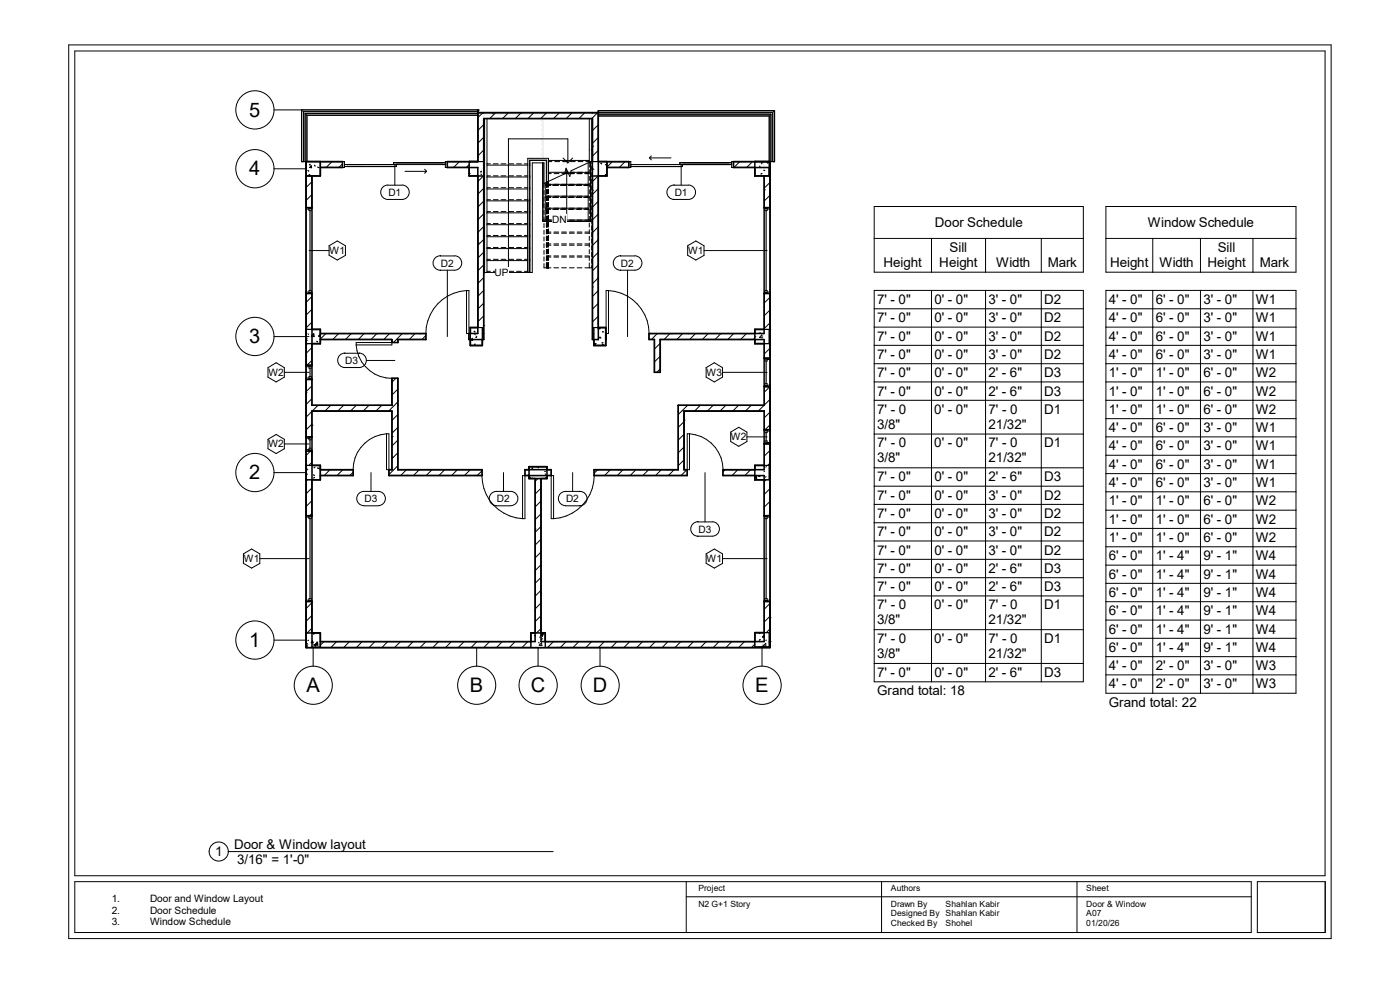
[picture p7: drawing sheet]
<svg xmlns="http://www.w3.org/2000/svg" width="420mm" height="297mm" viewBox="0 0 420 297" stroke-linecap="round" stroke-linejoin="round" font-family="sans-serif">
<defs><g id="words">
<g font-size="6">
<text x="74.8" y="35">5</text>
<text x="74.8" y="52.6">4</text>
<text x="74.8" y="102.9">3</text>
<text x="74.8" y="143.7">2</text>
<text x="74.8" y="193.8">1</text>
<text x="91.9" y="207.4">A</text>
<text x="141" y="207.4">B</text>
<text x="159.2" y="207.4">C</text>
<text x="177.8" y="207.4">D</text>
<text x="226.6" y="207.4">E</text>
</g>
<g font-size="4">
<text x="280.5" y="67.9">Door Schedule</text>
<text x="344.4" y="67.9">Window Schedule</text>
<text x="284.9" y="75.5">Sill</text>
<text x="365.3" y="75.5">Sill</text>
<text x="265.1" y="80.1">Height</text>
<text x="281.8" y="80">Height</text>
<text x="298.9" y="80.1">Width</text>
<text x="314.3" y="80.1">Mark</text>
<text x="333" y="80.1">Height</text>
<text x="347.9" y="80.1">Width</text>
<text x="362.2" y="80">Height</text>
<text x="377.9" y="80.1">Mark</text>
<text x="263.1" y="91.1">7' - 0&quot;</text>
<text x="280.3" y="91.1">0' - 0&quot;</text>
<text x="296.5" y="91.1">3' - 0&quot;</text>
<text x="313.2" y="91.1">D2</text>
<text x="332.6" y="91.1">4' - 0&quot;</text>
<text x="346.7" y="91.1">6' - 0&quot;</text>
<text x="361" y="91.1">3' - 0&quot;</text>
<text x="376.8" y="91.1">W1</text>
<text x="263.1" y="96.6">7' - 0&quot;</text>
<text x="280.3" y="96.6">0' - 0&quot;</text>
<text x="296.5" y="96.6">3' - 0&quot;</text>
<text x="313.2" y="96.6">D2</text>
<text x="332.6" y="96.6">4' - 0&quot;</text>
<text x="346.7" y="96.6">6' - 0&quot;</text>
<text x="361" y="96.6">3' - 0&quot;</text>
<text x="376.8" y="96.6">W1</text>
<text x="263.1" y="102.1">7' - 0&quot;</text>
<text x="263.1" y="107.5">7' - 0&quot;</text>
<text x="280.3" y="102.1">0' - 0&quot;</text>
<text x="280.3" y="107.5">0' - 0&quot;</text>
<text x="296.5" y="102.1">3' - 0&quot;</text>
<text x="296.5" y="107.5">3' - 0&quot;</text>
<text x="313.2" y="102.1">D2</text>
<text x="313.2" y="107.5">D2</text>
<text x="332.6" y="102.1">4' - 0&quot;</text>
<text x="332.6" y="107.5">4' - 0&quot;</text>
<text x="346.7" y="102.1">6' - 0&quot;</text>
<text x="346.7" y="107.5">6' - 0&quot;</text>
<text x="361" y="102.1">3' - 0&quot;</text>
<text x="361" y="107.5">3' - 0&quot;</text>
<text x="376.8" y="102.1">W1</text>
<text x="376.8" y="107.5">W1</text>
<text x="263.1" y="113">7' - 0&quot;</text>
<text x="280.3" y="113">0' - 0&quot;</text>
<text x="296.5" y="113">2' - 6&quot;</text>
<text x="313.2" y="113">D3</text>
<text x="332.6" y="113">1' - 0&quot;</text>
<text x="346.7" y="113">1' - 0&quot;</text>
<text x="361" y="113">6' - 0&quot;</text>
<text x="376.8" y="113">W2</text>
<text x="263.1" y="118.5">7' - 0&quot;</text>
<text x="280.3" y="118.5">0' - 0&quot;</text>
<text x="296.5" y="118.5">2' - 6&quot;</text>
<text x="313.2" y="118.5">D3</text>
<text x="332.6" y="118.5">1' - 0&quot;</text>
<text x="346.7" y="118.5">1' - 0&quot;</text>
<text x="361" y="118.5">6' - 0&quot;</text>
<text x="376.8" y="118.5">W2</text>
<text x="263.1" y="124">7' - 0</text>
<text x="280.3" y="124">0' - 0&quot;</text>
<text x="296.5" y="124">7' - 0</text>
<text x="313.2" y="124">D1</text>
<text x="332.6" y="124">1' - 0&quot;</text>
<text x="346.7" y="124">1' - 0&quot;</text>
<text x="361" y="124">6' - 0&quot;</text>
<text x="376.8" y="124">W2</text>
<text x="263.1" y="128.5">3/8&quot;</text>
<text x="296.5" y="128.5">21/32&quot;</text>
<text x="332.6" y="129.5">4' - 0&quot;</text>
<text x="346.7" y="129.5">6' - 0&quot;</text>
<text x="361" y="129.5">3' - 0&quot;</text>
<text x="376.8" y="129.5">W1</text>
<text x="263.1" y="134.1">7' - 0</text>
<text x="280.3" y="134.1">0' - 0&quot;</text>
<text x="296.5" y="134.1">7' - 0</text>
<text x="313.2" y="134.1">D1</text>
<text x="332.6" y="135">4' - 0&quot;</text>
<text x="346.7" y="135">6' - 0&quot;</text>
<text x="361" y="135">3' - 0&quot;</text>
<text x="376.8" y="135">W1</text>
<text x="263.1" y="138.6">3/8&quot;</text>
<text x="296.5" y="138.6">21/32&quot;</text>
<text x="332.6" y="140.5">4' - 0&quot;</text>
<text x="346.7" y="140.5">6' - 0&quot;</text>
<text x="361" y="140.5">3' - 0&quot;</text>
<text x="376.8" y="140.5">W1</text>
<text x="263.1" y="144.2">7' - 0&quot;</text>
<text x="263.1" y="149.7">7' - 0&quot;</text>
<text x="280.3" y="144.2">0' - 0&quot;</text>
<text x="280.3" y="149.7">0' - 0&quot;</text>
<text x="296.5" y="144.2">2' - 6&quot;</text>
<text x="296.5" y="149.7">3' - 0&quot;</text>
<text x="313.2" y="144.2">D3</text>
<text x="313.2" y="149.7">D2</text>
<text x="332.6" y="146">4' - 0&quot;</text>
<text x="346.7" y="146">6' - 0&quot;</text>
<text x="361" y="146">3' - 0&quot;</text>
<text x="376.8" y="146">W1</text>
<text x="263.1" y="155.2">7' - 0&quot;</text>
<text x="280.3" y="155.2">0' - 0&quot;</text>
<text x="296.5" y="155.2">3' - 0&quot;</text>
<text x="313.2" y="155.2">D2</text>
<text x="332.6" y="151.4">1' - 0&quot;</text>
<text x="346.7" y="151.4">1' - 0&quot;</text>
<text x="361" y="151.4">6' - 0&quot;</text>
<text x="376.8" y="151.4">W2</text>
<text x="263.1" y="160.7">7' - 0&quot;</text>
<text x="280.3" y="160.7">0' - 0&quot;</text>
<text x="296.5" y="160.7">3' - 0&quot;</text>
<text x="313.2" y="160.7">D2</text>
<text x="332.6" y="156.9">1' - 0&quot;</text>
<text x="346.7" y="156.9">1' - 0&quot;</text>
<text x="361" y="156.9">6' - 0&quot;</text>
<text x="376.8" y="156.9">W2</text>
<text x="263.1" y="166.2">7' - 0&quot;</text>
<text x="280.3" y="166.2">0' - 0&quot;</text>
<text x="296.5" y="166.2">3' - 0&quot;</text>
<text x="313.2" y="166.2">D2</text>
<text x="332.6" y="162.4">1' - 0&quot;</text>
<text x="332.6" y="167.9">6' - 0&quot;</text>
<text x="346.7" y="162.4">1' - 0&quot;</text>
<text x="346.7" y="167.9">1' - 4&quot;</text>
<text x="361" y="162.4">6' - 0&quot;</text>
<text x="361" y="167.9">9' - 1&quot;</text>
<text x="376.8" y="162.4">W2</text>
<text x="376.8" y="167.9">W4</text>
<text x="263.1" y="171.7">7' - 0&quot;</text>
<text x="280.3" y="171.7">0' - 0&quot;</text>
<text x="296.5" y="171.7">2' - 6&quot;</text>
<text x="313.2" y="171.7">D3</text>
<text x="332.6" y="173.4">6' - 0&quot;</text>
<text x="346.7" y="173.4">1' - 4&quot;</text>
<text x="361" y="173.4">9' - 1&quot;</text>
<text x="376.8" y="173.4">W4</text>
<text x="263.1" y="177.2">7' - 0&quot;</text>
<text x="280.3" y="177.2">0' - 0&quot;</text>
<text x="296.5" y="177.2">2' - 6&quot;</text>
<text x="313.2" y="177.2">D3</text>
<text x="332.6" y="178.9">6' - 0&quot;</text>
<text x="346.7" y="178.9">1' - 4&quot;</text>
<text x="361" y="178.9">9' - 1&quot;</text>
<text x="376.8" y="178.9">W4</text>
<text x="263.1" y="182.6">7' - 0</text>
<text x="280.3" y="182.6">0' - 0&quot;</text>
<text x="296.5" y="182.6">7' - 0</text>
<text x="313.2" y="182.6">D1</text>
<text x="332.6" y="184.4">6' - 0&quot;</text>
<text x="346.7" y="184.4">1' - 4&quot;</text>
<text x="361" y="184.4">9' - 1&quot;</text>
<text x="376.8" y="184.4">W4</text>
<text x="263.1" y="187.1">3/8&quot;</text>
<text x="296.5" y="187.1">21/32&quot;</text>
<text x="332.6" y="189.9">6' - 0&quot;</text>
<text x="346.7" y="189.9">1' - 4&quot;</text>
<text x="361" y="189.9">9' - 1&quot;</text>
<text x="376.8" y="189.9">W4</text>
<text x="263.1" y="192.7">7' - 0</text>
<text x="263.1" y="197.2">3/8&quot;</text>
<text x="280.3" y="192.7">0' - 0&quot;</text>
<text x="296.5" y="197.2">21/32&quot;</text>
<text x="296.5" y="192.7">7' - 0</text>
<text x="313.2" y="192.7">D1</text>
<text x="332.6" y="195.3">6' - 0&quot;</text>
<text x="346.7" y="195.3">1' - 4&quot;</text>
<text x="361" y="195.3">9' - 1&quot;</text>
<text x="376.8" y="195.3">W4</text>
<text x="263.1" y="202.9">7' - 0&quot;</text>
<text x="280.3" y="202.9">0' - 0&quot;</text>
<text x="296.5" y="202.9">2' - 6&quot;</text>
<text x="313.2" y="202.9">D3</text>
<text x="332.6" y="200.8">4' - 0&quot;</text>
<text x="346.7" y="200.8">2' - 0&quot;</text>
<text x="361" y="200.8">3' - 0&quot;</text>
<text x="376.8" y="200.8">W3</text>
<text x="263.1" y="208.4">Grand total: 18</text>
<text x="332.6" y="206.3">4' - 0&quot;</text>
<text x="346.7" y="206.3">2' - 0&quot;</text>
<text x="361" y="206.3">3' - 0&quot;</text>
<text x="376.8" y="206.3">W3</text>
<text x="332.6" y="211.8">Grand total: 22</text>
<text x="64.5" y="256.5">1</text>
<text x="70.2" y="254.5">Door &amp; Window layout</text>
<text x="71.1" y="259.1">3/16&quot; = 1'-0&quot;</text>
</g>
<g font-size="3.1">
<text x="116.5" y="58.8">D1</text>
<text x="202.4" y="58.8">D1</text>
<text x="98.8" y="76.2">W1</text>
<text x="206.4" y="76.2">W1</text>
<text x="132.3" y="80">D2</text>
<text x="186.3" y="80">D2</text>
<text x="80.5" y="112.6">W2</text>
<text x="103.6" y="109.1">D3</text>
<text x="212" y="112.6">W3</text>
<text x="219.3" y="132">W2</text>
<text x="80.5" y="134.1">W2</text>
<text x="109.3" y="150.5">D3</text>
<text x="149.1" y="150.5">D2</text>
<text x="169.8" y="150.5">D2</text>
<text x="209.6" y="159.7">D3</text>
<text x="73.2" y="168.5">W1</text>
<text x="212" y="168.5">W1</text>
</g>
<g font-size="3">
<text x="165.7" y="67">DN</text>
<text x="148.4" y="82.7">UP</text>
<text x="33.5" y="270.5">1.</text>
<text x="33.5" y="273.9">2.</text>
<text x="45" y="270.5">Door and Window Layout</text>
<text x="45" y="273.9">Door Schedule</text>
<text x="33.5" y="277.4">3.</text>
<text x="45" y="277.4">Window Schedule</text>
</g>
<g font-size="2.6">
<text x="209.5" y="267.2">Project</text>
<text x="267.3" y="267.2">Authors</text>
<text x="325.9" y="267.2">Sheet</text>
<text x="209.5" y="271.7">N2 G+1 Story</text>
<text x="267.2" y="271.7">Drawn By</text>
<text x="267.2" y="274.7">Designed By</text>
<text x="283.7" y="271.7">Shahlan Kabir</text>
<text x="283.7" y="274.7">Shahlan Kabir</text>
<text x="325.9" y="271.7">Door &amp; Window</text>
<text x="325.9" y="274.7">A07</text>
<text x="267.2" y="277.6">Checked By</text>
<text x="283.7" y="277.6">Shohel</text>
<text x="325.9" y="277.6">01/20/26</text>
</g>
</g></defs>
<g fill="none" stroke="#fefefe" stroke-width=".3">
<path d="M90.5 32.9v.1M90.5 33h.1M90.6 33l.4 .4M91 33.5h.1M91 33.4v.1M91.5 34l.1 .1M91.6 34.1h.1M91.6 34.1l.1 .1M91.7 34.1h.1M91.7 34.2l.2 .2M91.7 34.2h.1M91.7 34.2l51.7 .1"/>
<path d="M91.7 34.2l.1 .1M91.8 34.3v14.1h.3M91.8 34.3l.1 .1M91.9 34.3h.1M91.9 34.4h.1M91.9 34.5h.1M91.9 34.4l.1 .1M92 34.5h.1M92.1 34.5h.1M143.3 34.2h.1M143.3 34.2l.1 .3M143.3 34.1h.1"/>
<path d="M143.4 34.5h.1M143.4 34.1h.1M143.4 34.2h.1M143.4 34h.1M143.4 34v.5M145 34.5h.1M145.1 34.5v.3M146.3 34.5h.1M146.6 34.5h.1M147.8 34.5h.1M148 34.5h.1M149.2 34.5h.1"/>
<path d="M149.5 34.5h.1M150.6 34.5h.1M150.9 34.5h.1M152.1 34.5h.1M152.3 34.5h.1M153.5 34.5h.1M153.8 34.5h.1M154.9 34.5h.1M155.2 34.5h.1M156.3 34.5h.1M156.6 34.5h.1M157.8 34.5h.1"/>
<path d="M158.1 34.5h.1M159.2 34.5h.1M159.5 34.5h.1M160.7 34.5h.1M160.9 34.5h.1M162.1 34.5h.1M162.3 34.5h.1M162.4 34.5h.1M162.7 34.5h.1M179.5 34.3h.1M179.5 34.6h.1M179.5 34.5h.1"/>
<path d="M179.5 34.8h.1M179.5 34.2h.1M179.5 34.3v.4M230.8 34.8h.1M230.8 34.6h.1M231 34.4h.1M231 34.3v14.1h-.2M231 34.5l-.2 .3M231.1 34.4h.1M231.1 34.4l-.1 .1M231.1 34.3l-.1 .2M231.1 34.3v.1"/>
<path d="M231.2 34.3h.1M231.2 34.3h-.1M231.3 34.2h.1M231.3 34.2l-.1 .1M231.8 33.7h.1M232.4 33.1h.1M232.4 33.1l-.6 .6M91.6 48.4h.1M91.7 48.4h.1M91.9 48.4h.1M92 48.4h.1M92.1 48.4h.1"/>
<path d="M93.4 48.4v4.3M93.5 52.7h.1M96.1 48.4v.1M96.1 50.1v.1M140.8 48.4h2.5M140.8 50.2v2.5M143.3 52.7h.1M158.4 59.9h.4M158.4 56.6h.4M158.4 56.3h.4M158.4 52.7h.4M158.4 49.1h.4"/>
<path d="M158.4 49.5h.4M158.4 53h.4M162.9 47.5v.4M164.1 52h.4M164.1 48.4h.4M164.1 51.6h.4M164.1 48.1h.4M179.4 52.7h.1M179.5 48.4h1.1M182.1 48.4v.1M182.1 50.1v.1M229.1 50.2v2.5"/>
<path d="M230.8 48.4h.1M231.2 48.4h.1M158.4 60.2h.4M158.4 71h.4M158.4 70.6h.4M158.4 74.2h.4M158.4 74.5h.4M158.4 77.7h.4M158.4 78.1h.4M158.5 63.4h.3M158.5 63.8h.3M158.5 67h.3"/>
<path d="M158.5 67.4h.3M93.6 98.7h2.5M96.1 99.9v.1M141.1 98.2h2.2M144.7 99.9v.1M158.4 81.3h.4M179.5 98.2h.6M226.4 98.7v1.2M229.1 98.7v1.2M93.5 103h.1M96.1 101.7v.1M144.7 101.7v.1"/>
<path d="M226.4 101.8v1.2M229.1 101.8v1.2M226.4 139.5v1.3M229.1 139.5v1.3M93.5 143.8h.1M96.1 140.8h.1M96.1 142.5h.1M160.5 143.4h.1M162.2 143.4h.1M164.1 140.8h.1M164.1 142.5h.1M226.4 142.5v1.3"/>
<path d="M229.1 142.5v1.3M93.6 189.7h.6M93.6 192.4h2.5M96.1 192.3v.1M160.5 189.7h-1.2v2.6M162.3 189.7h1.2M163.6 192.3v.1M229.1 189.6v2.7"/>
</g>
<g fill="none" stroke="#fdfdfd" stroke-width=".3">
<path d="M90.5 32.9v.1M91 33.5h.1M91.5 34l.1 .1M92 34.5h.1M92.1 34.5h.1M143.3 34.5h.1M143.3 34.5h-51.3v13.9M143.3 34l-51.7 .1v14.3M143.4 34.5h.1M143.4 34.2h.1M143.4 33.5h.1M143.4 32.9v.1"/>
<path d="M143.4 34v.2M143.4 34.3v.2M145 34.5v.3M145.1 33.7v1.9M145.3 34.5h.1M146.3 34.5h.3v.3h-.3zM147.8 34.5h.2v.3h-.2zM149.2 34.5h.3v.3h-.3zM150.6 34.5h.3v.3h-.3zM152.1 34.5h.2v.3h-.2zM153.5 34.5h.3v.3h-.3zM154.9 34.5h.3v.3h-.3z"/>
<path d="M156.3 34.5h.3v.3h-.3zM157.8 34.5h.3v.3h-.3zM159.2 34.5h.3v.3h-.3zM160.7 34.5h.2v.3h-.2zM162.1 34.5h.2v.3h-.2zM162.4 34.5h.3v.3h-.3zM162.9 34.5v1.1M177.2 34.5v1.1M177.7 33.7v1.9M179.5 34.5h.1M179.5 34.3h.1M179.5 33.1h.1"/>
<path d="M179.5 33.7h.1M179.5 34.8h.1M179.5 34.2h.1M179.5 34.2l51.7 .1v14.1M179.5 34.3v.3l51.3 .1v13.7M230.8 34.8h.1M230.9 34.5h.1M231.3 34.2h.1M231.8 33.7h.1M232.4 33.1h.1M90.5 48.4h.1M91 48.4h.1"/>
<path d="M91.5 48.4h.2M91.7 48.4h.1M91.8 48.4h.5M91.9 48.4h.1M96.1 50.2h.1M96.1 50.2v-1.8h-2.7v4.3h2.7M102.7 48.4v.1M102.7 50.1v.1M118.1 49.5v.2M118.9 49.3h13.8M118.9 48.9v.2M134.2 48.4v.1"/>
<path d="M134.2 50.1v.1M140.8 48.4h.1M140.8 50.2h.1M140.8 48.4v1.8M143.3 48.4h.1M143.3 48.4h1.7v4.3h-4.2M143.3 50.2v2.5M158.4 59.9h.1M158.4 59.3l-.1 22.4M158.8 59.3v22.4M158.8 59.9h.1M162.4 46.2h.3"/>
<path d="M162.9 47.5h.1M162.9 47.9v.1M164 48.4h.1M164 51.6h.1M164 52h.1M164 48.1h.1M164.5 48.4h.1M164.5 51.6h.1M164.5 52h.1M164.5 48.1h.1M170.3 51.6h.9M179.5 48.4h.1"/>
<path d="M179.5 48.4v4.3M179.5 48.4h-.2v4.3h1.3M180.6 48.4h1.5v4.3M188.6 48.4v.1M188.6 50.1v.1M190 49.3h14M204 49.5v.2M204.7 48.9v.2M220 48.4v.1M220 50.1v.1M226.4 50.2h.1M226.4 48.4h.1"/>
<path d="M226.4 48.4h2.7v4.3M226.4 48.4v4.3M226.4 50.2h4.4M230.6 48.4h.2M231.2 48.4h.1M231.3 48.4h.1M231.8 48.4h.1M232.4 48.4h.1M158.4 78.1h.1M158.4 77.7h.1M158.4 74.5h.1M158.4 71h.1"/>
<path d="M158.4 74.2h.1M158.4 67.4h.1M158.4 63.8h.1M158.4 60.2h.1M158.4 67h.1M158.4 63.4h.1M158.8 78.1h.1M158.8 74.5h.1M158.8 67.4h.1M158.8 63.8h.1M158.8 60.2h.1M158.8 77.7h.1"/>
<path d="M158.8 74.2h.1M158.8 67h.1M158.8 63.4h.1M158.8 71h.1M91.8 98.7h.1M93.6 98.7h.1M93.6 98.7h-.2v4.3h2.7v-4.3M93.6 98.7v4.3M141.1 99.9h.1M141.1 98.2v5.3M141.1 99.9h2.2M143.3 98.2h.1"/>
<path d="M143.3 98.2h1.4v3.6h-3.6M144.7 99.9h.3M158.4 81.3h.1M158.8 81.3h.1M158.9 81.7h.1M179.5 98.2h.1M179.5 98.2h-1.4v5.3M180.1 98.2h1.6M181.7 99.9v1.9M226.4 99.9h.1M226.4 98.7h2.7v4.3M226.4 99.9v1.9"/>
<path d="M229.2 98.7h.1M229.2 98.7v1.2M141.1 101.8h.1M178.1 101.8h.1M178.1 101.8h1.4M226.4 101.8h.1M229.2 101.8v1.2M91.8 139.5h.1M93.4 139.5h2.7v4.3h-2.7zM93.6 139.5h.1M93.6 139.5v4.3M164.1 139.9h-5.4v3.5h5.4v-2.6h-5.4"/>
<path d="M226.4 139.5h2.7v4.3M229.2 139.5h.1M229.2 139.5v1.3M158.7 140.8h.1M158.7 142.5h.1M226.4 140.8h.1M226.4 142.5h.1M226.4 140.8v1.7M229.2 142.5v1.3M91.8 189.7h.1M93.6 189.7h.1M93.6 189.7h-.2v2.7h2.7v-2.7h-1.9"/>
<path d="M93.6 189.7v4.3M159.3 192.3h.1M159.3 192.3h1.2M160.5 189.7h.1M160.5 189.7h1.8M162.3 189.7h.1M162.3 192.3h1.2M163.6 189.7v2.7h-4.3v-.1M226.4 192.3h.1M226.4 192.3v-2.7h2.7v2.8h-2.7M226.4 192.3h2.8M229.2 189.6h.1"/>
</g>
<g fill="none" stroke="#eee" stroke-width=".3">
<path d="M90.5 33h.1M90.6 33l.1 .2M90.8 33.3l.2 .1M91 33.4v.1M91.6 34l.2 .2M91.9 34.4l.2 .1M91.9 34.3v.1M143.3 34v.5M143.4 33.5h.1M143.4 34.3h19.5v.2M143.4 32.9v.1M145 34.5h.3v.3h-.3v-.3"/>
<path d="M145.4 34.5h32.1v1.1h-32.1zM146.1 35.6v-.4h30.7v.4M162.4 35.9h.3v.3h-.3zM162.4 37.4h.3v.2h-.3zM162.4 38.8h.3v.3h-.3zM162.9 35.6v11.9M177.2 35.6v12.9M179.5 33.7h.1M179.5 33.1h.1M179.5 34.5h.1M179.5 34.3h.1M179.5 34.3h-2.3v.2"/>
<path d="M179.5 33.7v1.6M230.9 34.5l-.1 .2M231.1 34.4v.1M231.3 34.2l-.2 .2M232 33.5l-.2 .2M232.1 33.4l-.1 .1M232.4 33.1l-.3 .3M90.5 48.4h.1M91 48.4h.1M91.5 48.4h.1M91.8 48.4v4.3h4.3v-4.3M92.3 48.4h1.1"/>
<path d="M96.1 50.2h.1M102.7 48.5v1.6M103.3 48.4v1.8M104.1 49.5h14M104.1 49.7h14M104.1 49.3v.6M108.8 49.3h23.9M118.1 49.3v.6M118.9 48.9h13.9M118.9 49.1h13.9M118.9 48.8v.5M132.8 48.8v.5"/>
<path d="M133.6 48.4v1.8M134.2 48.5v1.6M140.8 48.4h.1M140.8 48.4h4.2v4.3h-1.6M140.8 52.7h2.5M140.8 48.4v1.8h2.5M158.3 49.5h.1M158.3 49.1h.1M158.3 52.7h.1M158.3 56.6h.1M158.3 53h.1M158.3 56.3h.1"/>
<path d="M158.8 49.5h.1M158.8 49.1h.1M158.8 52.7h.1M158.8 56.6h.1M158.8 53h.1M158.8 56.3h.1M162.4 40.3h.3v.2h-.3zM162.4 41.7h.3v.3h-.3zM162.4 43.1h.3v.3h-.3zM162.4 44.5h.3v.3h-.3zM162.4 46h.3v.5h-.3zM162.4 46.2h.3"/>
<path d="M162.9 48v.8M162.9 48.1h1.2M163.6 48.1v6.7M163.6 52h.5M163.6 48.4h.5M163.6 51.6h.5M164.1 54.6v-6.7h-5.3v11.4M164.5 48.1h12.7M164.5 52h.9M164.5 48.4h.9M164.5 51.6h5M164.5 54.4v-6.9h-6.1l-.1 12.2 .1 .4 .3 .1 .2-.7-.2-.3-.3 .1"/>
<path d="M166.2 52h1.5M166.3 48.4h1.4M168.6 52h.8M168.6 48.4h1.5M170 48.1v2.8M170 48.1l1.4 1.4M170 48.1l-1.4 1.4M170.5 52h.7M170.9 48.4h1.5M173.3 48.4h1.4M175.6 48.4h.8M176.4 48.1v.7"/>
<path d="M179.5 48.4h-.2l.1 4.3M182.1 48.4v4.3h-2.6M188.6 48.5v1.6M189.2 48.4v1.8M190 49.3v.6M190 49.5h14M190 49.7h14M204 49.3v.6M204.7 48.8v.5M204.7 48.9h14M204.7 49.1h14M218.7 48.8v.5h-29.5"/>
<path d="M219.5 48.4v1.8M220 48.5v1.6M226.4 48.4h.1M226.4 48.4h4.6M226.4 48.4v1.8M229.1 48.4v1.8M230.8 48.4h.1M230.8 50.2v2.5h-4.4M231.3 48.4h.1M231.8 48.4h.1M232.4 48.4h.1M162.9 62.2v3.8"/>
<path d="M177.2 62.2v3.8M91.8 98.7h.1M91.8 98.7v4.3M93.6 98.7h-.2l.1 4.3M96.1 98.7v4.3h-2.5M141.1 99.9v1.9M143.3 99.9v-1.7h1.4v1.7M158.3 81.7h.1M158.9 81.7h.1M179.5 97.2v4.6M179.5 98.2h-1.4v3.6h-.3M181.7 98.2v5.3h-3.6"/>
<path d="M229.1 99.9v1.9M229.1 98.7h.1M229.2 99.9h-2.8v1.9h2.8M91.8 103h.1M93.6 113.7v7.8M144.7 100v1.7M144.7 101.8v1.7h-3.6M194.7 101.8h1.6M226.4 103h2.8M229.2 103v4.3M229.2 115.9v5.6M91.8 139.5h.1"/>
<path d="M91.8 139.5v4.3M93.6 139.5h-.2l.1 4.3M93.6 123.2v7.7M96.1 139.5v4.3h-2.5M117.6 123.2v17.6h-.9M164.1 139.9v.9M229.2 133.1v6.4h-.1M229.2 123.2v5.6M91.8 143.8h.1M158.7 140.8v1.7h5.4v.9h-5.4M164.1 140.8v1.7M205.2 140.8h1"/>
<path d="M226.4 143.8h2.8M229.1 140.8v1.7M229.2 140.8h-2.8v1.7h2.8M91.8 189.7h.1M91.8 194h.1M91.8 189.7v4.4M93.4 192.4h.2M93.6 189.7h-.2v4.3M96.1 189.7v4.3h-2.5M159.3 192.3v.1h4.3M160.5 192.3v-2.6h1.8v2.6M163.5 189.7v2.6"/>
<path d="M226.4 192.3v.1h4.4M229.1 192.3v.1M229.1 189.6h.1v2.7"/>
</g>
<g fill="none" stroke="#000" stroke-width=".3">
<path d="M90.5 32.9h52.9v.6h-52.4v14.9h-.5zM90.7 33.2h.1M90.7 33.2l.1 .1M91.8 34.2l.1 .1M143.4 33h.1M143.4 33.9h36v14.5h-1.6v-12.9h-32.8v12.9h-1.6zM144.8 33.9l-1.4 1.3M145 37.4l-1.6 1.6M146.1 35.6v46.1M147.7 33.9h.1M147.9 33.7l-.2 .2M148.3 33.7v.2"/>
<path d="M148.6 33.9l-1.6 1.6M149.6 35.5l-.1 .1M152.4 33.9l-1.6 1.6M156.3 33.9l-1.7 1.6M156.4 33.7l.2 .2M160.1 33.9l-1.6 1.6M161.7 35.5v.1M161.8 35.5l.1 .1M163.9 33.9l-1.6 1.6M165.7 35.5l-.1 .1M167.7 33.9l-1.6 1.6M168.2 35.5h.1"/>
<path d="M171.5 33.9l-1.6 1.6M172.3 33.7v.2M172.9 35.6h.1M174.2 35.5l.2 .1M174.5 35.5v.1M175.3 33.9l-1.6 1.6M176.8 35.6v14.5M179.2 33.9l-1.6 1.6M179.4 37.5l-1.6 1.6M179.5 33.7h.1M179.5 33.7h-36.2v.3h-51.8v14.4h.3v145.7h139.2v-145.7h.3M179.5 34.5v.3h51.3v13.6h-11.3v1.8h6.9v2.5"/>
<path d="M179.5 35.3v13.1h9.7v1.8h-7.1M179.5 33.1h52.9v15.3h-.6v-14.7h-52.3zM179.5 34.2h51.8v14.2M231.1 34.5h-.1M232.1 33.4h.1M91 48.4h.1M91.6 48.4h.1M91.8 59.5l.1 .1M92.4 51.1l.2 .2M92.9 52.3l-.2 .2M93 49.2l-.2 .2M93.3 49.7l.2 .5h-.6z"/>
<path d="M93.5 54.7l.1 .1M93.5 54.5l-1.6 1.6M93.5 58.4l-1.6 1.6M93.6 52.7v46h2.5M94.3 49.5l.2 .2M95.3 50.1l.3 .1M96.1 50.2h7.2v-1.8h-11.2v-13.9h51.2v13.9h-9.7v1.8h7.2v2.5M97.4 50.1h.5M99.5 48.5l-1.6 1.6M102.7 49.1l-1 1M102.7 48.5h-6.6v1.6h6.6M102.7 48.4v1.8"/>
<path d="M103.3 49.3h30.3M118.9 49.3v.6h-15.6M121.5 51.4h6.5M127.4 50.7l.6 .7M128 51.4l-.6 .5M133.6 48.8h-15.5v.5M134.2 48.5h6.6v1.6h-6.6M134.2 48.4v1.8M135.6 50.1l.1 .1M137.8 48.5l-1.7 1.7M140.8 49.4l-.8 .7M140.8 52h.2"/>
<path d="M141.1 48.6l-.3 .1M143.3 40.6l.1 .1M143.3 41.1h.1M143.3 47.2h.1M143.3 48.3h.1M143.3 52.7v45.5h-2.2v1.7h-1.1v-12.8M143.4 47.1h-.1M143.4 45l-.1 .1M143.4 52.7h1.6v49h-.3v-3.5h-1.3zM144.2 52.2l.3 .1M144.4 51.3l-.2 .2M144.5 51.5l-.3 .1"/>
<path d="M145 41.2l-1.6 1.6M145 45l-1.6 1.7M145 47.3h.1M145 43.9l.1 .1M145 52.7l-1.6 1.6M145 56.5l-1.6 1.6M145.1 46.8l-.1 .1M146.1 52.7h1M146.1 49.5h12.2M146.1 49.1h1M146.1 56.3h1M146.1 59.9h1"/>
<path d="M146.1 53h12.2M146.1 56.6h12.2M148 52.7h1.4M148 49.1h1.4M148 56.3h1.4M148 59.9h1.4M150.3 52.7h1.5M150.3 49.1h1.5M150.3 56.3h1.5M150.3 59.9h1.5M152.7 52.7h1.4M152.7 49.1h1.4"/>
<path d="M152.7 56.3h1.4M152.7 59.9h1.4M155 52.7h1.4M155 49.1h1.4M155 56.3h1.4M155 59.9h1.4M157.3 52.7h1M157.3 49.1h1M157.3 56.3h1M157.3 59.9h1M158.9 52.7h.1M158.9 49.5h.1"/>
<path d="M158.9 49.1h.1M158.9 56.3h.1M158.9 59.9h.1M158.9 53h.1M158.9 56.6h.1M163.2 56.3v-7.5h-3.5v32.9h-14.3v-46.1h-.3v66.2h-.4M163.2 57.1v1.2M163.2 59.1v1.2M163.6 54.8v11.2M163.6 59.2h1.7M163.6 55.6h1.7M163.6 58.8h13.2"/>
<path d="M163.6 55.2h13.2M163.9 48.4h.1M163.9 48.1v8M163.9 56.9v1.2M163.9 58.9v1.2M163.9 52h.1M163.9 51.6h.1M164 48.1h-5v33.6M164 56.1v-8.1h-5.1v33.7M164 56.9v1.2M164 58.8v1.3M164.1 56.9v1.2"/>
<path d="M164.1 58.8v1.3M164.5 56v-1.6l-.4 .2v1.5M164.5 56.8v1.2M164.5 58.8v1.2M164.5 48.4h1.1M164.5 48.1h12.3M164.5 52h.9M164.5 51.6h12.3M164.5 56v-8.5h-6.2v34.2M164.5 54.4l-.5 .2M164.5 56.7v1.3M164.5 58.7v1.2"/>
<path d="M165.8 59.2h1.8M165.8 55.6h1.8M166.2 52h1.5M166.5 48.4h1.4M168.1 59.2h1.8M168.1 55.6h1.8M168.6 52h3.7M168.8 48.4h1.4M168.9 47.4l1.4 1.4M170 50.9v15.1M170.3 48.8v-7.2h-17.8v40.1M170.4 59.2h1.9"/>
<path d="M170.4 55.6h1.9M171.1 48.4h1.5M171.8 47.4l-1.5 1.4M172.8 59.2h1.8M172.8 55.6h1.8M173.1 52h1.6M173.4 48.4h1.5M175.1 59.2h1.7M175.1 55.6h1.7M175.4 52h1.4M175.8 48.4h1M176.4 48.8v17.2"/>
<path d="M176.8 50.9v1.2M176.8 52.9v1.2M176.8 54.9v1.2M176.8 56.9v1.2M176.8 58.9v1.2M177.2 48.5v17.8h-14.3v-17.5M177.5 48.9v-13.3h.2v66.2l.1-49.1h1.6M177.5 49.7v1.3M177.5 51.7v1.3M177.5 53.7v1.2M177.5 55.7v1.2M177.5 57.7v1.2"/>
<path d="M177.5 59.7v1.2M177.5 48.3l-6.2 2.9-.4 1.7-1.1-2.5-.4 1.7-6.2 2.9M177.7 57h.1M177.7 45.5h.1M177.7 44.6h.1M177.7 56.2l.1 .1M177.8 43.8h.1M177.8 45.8l-.1 .2M177.9 50.6l.2 .2M179.4 41.3l-1.6 1.6M179.4 56.6l-1.6 1.6M179.4 45.1l-1.6 1.6"/>
<path d="M179.4 52.7l-1.6 1.7M179.4 52.7v45.5h-1.3v5.3M179.5 52.7v44.5M180.3 48.9l.2 .2M181.8 52.3l-.2 .2M181.9 49.2l-.2 .2M182.1 50.1h6.5M183.6 48.5l-1.5 1.6M187.5 48.5l-1.7 1.6M188.6 48.5h-6.5v1.6M188.6 48.4v1.8M189.2 49.3h30.3"/>
<path d="M194.8 47.3h6.5M194.8 47.3l.6 .6M195.4 46.7l-.6 .6M204.7 49.3v.6h-15.5M219.5 48.8h-15.5v.5M220 48.5h6.4v1.6h-6.4M220 48.4v1.8M221.9 48.5l-1.6 1.6M222.2 48.4l-.1 .1M222.5 48.4v.1M225.7 48.5l-1.6 1.6M227.8 49.8l.2 .2"/>
<path d="M228.4 48.4h.1M228.4 48.4h.5M228.6 52l-.3 .2M228.6 48.9l-.2 .2M228.9 48.4h.1M229.1 52.7h.1v46h-2.8v1.2h-31.7v1.9M229.2 51l.2 .1M229.3 56.9h.1M229.4 50.2h.1M229.7 50.2h-.3M230.3 48.4h.1M230.3 48.4l-.3 .2 .4 .3 .1-.5"/>
<path d="M230.5 48.4h.1M230.9 58.5h.1M230.9 50.9l-.1 .2M230.9 54.7l-1.6 1.6M230.9 58.6l-1.6 1.6M231.3 48.4h.1M91.8 61.3l.1 .1M91.8 62.2h1.8M91.8 62.7h.9M91.9 61l-.1 .1M91.9 62.2v-9.5h1.6v9.5M93.3 62.5v.6h-.6v-.6h.9"/>
<path d="M93.5 62.2h.1M143.4 72.8h.1M143.4 75.8h-.1M143.4 78.7l-.1 .1M145 68l-1.6 1.6M145 71.8l-1.6 1.6M145 75.6l-1.6 1.7M145 75.9l.1 .1M145 60.4l-1.6 1.6M145 64.2l-1.6 1.6M145 79.5l-1.6 1.6M145.1 61.3h-.1"/>
<path d="M146.1 63.4h1M146.1 67h1M146.1 70.6h1M146.1 74.2h1M146.1 77.7h1M146.1 60.2h12.2M146.1 63.8h12.2M146.1 67.4h12.2M146.1 71h12.2M146.1 74.5h12.2M146.1 78.1h12.2M148 63.4h1.4"/>
<path d="M148 67h1.4M148 70.6h1.4M148 74.2h1.4M148 77.7h1.4M150.3 63.4h1.5M150.3 67h1.5M150.3 70.6h1.5M150.3 74.2h1.5M150.3 77.7h1.5M152.7 63.4h1.4M152.7 67h1.4M152.7 70.6h1.4"/>
<path d="M152.7 74.2h1.4M152.7 77.7h1.4M155 63.4h1.4M155 67h1.4M155 70.6h1.4M155 74.2h1.4M155 77.7h1.4M157.3 63.4h1M157.3 67h1M157.3 70.6h1M157.3 74.2h1M157.3 77.7h1"/>
<path d="M158.6 60.2h.1M158.9 63.4h.1M158.9 67h.1M158.9 70.6h.1M158.9 74.2h.1M158.9 77.7h.1M158.9 60.2h.1M158.9 63.8h.1M158.9 67.4h.1M158.9 71h.1M158.9 74.5h.1M158.9 78.1h.1"/>
<path d="M162.9 66h14.3M163.2 79v1.3h2.1M163.2 61v1.3M163.2 63v1.3M163.2 65v1.3M163.2 67v1.2M163.2 69v1.2M163.2 71v1.2M163.2 73v1.3M163.2 75v1.2M163.2 77v1.2M163.6 62.7h1.7"/>
<path d="M163.6 62.4h13.2M163.9 60.9v1.2M163.9 62.9v1.2M163.9 64.9v1.2M163.9 66.8v1.3M163.9 68.8v1.3M163.9 70.9v1.2M163.9 72.9v1.2M163.9 74.8v1.3M163.9 76.8v1.3M163.9 78.8v1.5M163.9 77h1.4"/>
<path d="M163.9 73.5h1.4M163.9 69.9h1.4M163.9 76.7h1.4M163.9 73.1h1.4M163.9 69.6h1.4M164 60.8v1.3M164 62.9v1.2M164 64.9v1.2M164 66.8v1.3M164 68.8v1.3M164 70.8v1.3M164 72.8v1.2"/>
<path d="M164 74.8v1.2M164 76.8v1.2M164 78.8v1.5M164.1 60.8v1.3M164.1 62.8v1.3M164.1 64.8v1.2M164.1 66.8v1.2M164.1 68.8v1.2M164.1 70.8v1.3M164.1 72.8v1.2M164.1 74.8v1.2M164.1 76.8v1.2"/>
<path d="M164.1 78.8v1.5M164.5 60.7v1.3M164.5 62.7v1.3M164.5 64.7v1.3M164.5 66.7v1.2M164.5 68.7v1.2M164.5 70.7v1.3M164.5 72.7v1.3M164.5 74.7v1.2M164.5 76.7v1.2M164.5 78.7v1.6M164.5 60.7v1.2"/>
<path d="M164.5 70.7v1.2M164.5 72.7v1.2M165.8 62.7h1.8M166.2 77h1.4M166.2 73.5h1.4M166.2 69.9h1.4M166.2 76.7h1.4M166.2 73.1h1.4M166.2 69.6h1.4M168.1 62.7h1.8M168.5 77h1.4M168.5 73.5h1.4"/>
<path d="M168.5 69.9h1.4M168.5 76.7h1.4M168.5 73.1h1.4M168.5 69.6h1.4M170.4 62.7h1.9M170.8 77h1.5M170.8 73.5h1.5M170.8 69.9h1.5M170.8 76.7h1.5M170.8 73.1h1.5M170.8 69.6h1.5M172.8 62.7h1.8"/>
<path d="M173.1 77h1.5M173.1 73.5h1.5M173.1 69.9h1.5M173.1 76.7h1.5M173.1 73.1h1.5M173.1 69.6h1.5M175.1 62.7h1.7M175.5 77h1.3M175.5 73.5h1.3M175.5 69.9h1.3M175.5 76.7h1.3M175.5 73.1h1.3"/>
<path d="M175.5 69.6h1.3M176.8 60.9v1.2M176.8 62.9v1.2M176.8 64.9v1.2M176.8 66.8v1.3M176.8 68.8v1.3M176.8 70.8v1.3M176.8 72.8v1.2M176.8 74.8v1.2M176.8 76.8v1.3M176.8 78.8v1.5M177.5 79.6v.7h-2"/>
<path d="M177.5 61.7v1.2M177.5 63.7v1.2M177.5 65.7v1.2M177.5 67.7v1.2M177.5 69.7v1.2M177.5 71.7v1.2M177.5 73.7v1.2M177.5 75.6v1.3M177.5 77.6v1.3M177.7 67.8l.1 .1M179.4 60.4l-1.6 1.6M179.4 64.2l-1.6 1.6"/>
<path d="M179.4 79.5h.1M179.4 79.7h.1M179.4 70h.1M179.4 73.3h.1M179.4 77.5h.1M179.4 68l-1.6 1.7M179.4 71.9l-1.6 1.6M179.4 75.7l-1.6 1.6M179.4 79.5l-1.6 1.6M229.2 62.5h.9v.6h-.6v-.6M229.3 62.2v-9.5h1.5v-4.2h.1v13.7M230.1 62.7h.9"/>
<path d="M231 62.1l-1.8 .1M91.8 88h1.8M91.8 87.5h.9M91.9 88v10.7h1.6v-10.7M93.3 87.7v-.6h-.6v.6h.9M93.5 91.2h.1M93.5 88.9l-1.6 1.7M93.5 92.8l-1.6 1.6M93.5 96.6l-1.6 1.6M94 98.7l.1 .1M96.1 99.9h31.7M101.6 100h-.3"/>
<path d="M121.7 99.9l-.1 .1M122 99.9v.1M123.4 99.9l.1 .1M127.8 99.9v1.9h-8.4v.9h-12.6v.7M140 87.1h.7v14.7h.4v1.7M140 87.1a12.9 12.9 0 0 0-12.2 12.8M141.1 99.6v.1M142.2 99.3l.3 .2M143.3 87.9l.1 .1M143.3 84.6h.1M143.3 80.7h.1M143.4 87.6h-.1"/>
<path d="M145 83.3l-1.6 1.6M145 90.9l-1.6 1.6M145 94.7l-1.6 1.7M145 98.6l-.3 .3M145 87.1l-1.6 1.6M145.1 97.6h.1M145.1 81.8h.1M146.1 81.3h1M148 81.3h1.4M150.3 81.3h1.5M152.7 81.3h1.4M155 81.3h1.4"/>
<path d="M157.3 81.3h1M158.4 81.7h.1M158.9 81.3h.1M166.2 80.3h1.4M168.5 80.3h1.4M170.8 80.3h1.5M173.1 80.3h1.5M177.7 86h.1M177.8 83v.1M178.1 99.9l-.3 .3M179.4 93.6h.1M179.4 83.3l.1 .1"/>
<path d="M179.4 83.4l-1.6 1.6M179.4 87.2l-1.6 1.6M179.4 91l-1.6 1.6M179.4 94.8l-1.6 1.6M179.5 93h-.1M179.5 98.3l.1-.1-.2 .3h.6M179.5 98.5h.5M179.5 98.2h2.2M179.9 98.2l.1 .3M179.9 98.2h.1M181 99.4l-.3 .1M182.5 87.1v12.8h-.8"/>
<path d="M182.5 87.1h-.7l-.1 14.7M182.5 87.1a13 13 0 0 1 12.2 12.8M199.3 99.9l-.1 .1M199.6 99.9v.1M201.7 100h-.3M206.5 99.9v.1M228.1 99.8l-.3 .1M229.2 93.1h.1M229.2 88h1.8M229.2 87.7h.9v-.6h-.6v.6M229.3 88v10.7h1.5v4.3h-1.5v4.3M230.1 87.5h.9"/>
<path d="M230.9 98.7h.1M230.9 96.2h.1M230.9 93.3l.1 .1M230.9 89.2l-1.6 1.6M230.9 93l-1.6 1.6M230.9 96.8l-1.6 1.6M230.9 88v19.3M231 95.8l-.1 .1M91.8 117.7h.1M91.8 102.1h.1M91.8 101.6h.1M91.8 114.5h.1"/>
<path d="M91.8 101.6l.2-.1-.2 .6M91.8 109.4h1.8M91.8 113.3h.9M91.8 109.9h.9M91.9 109.4v-6.4h1.6v6.4M91.9 113.7v17.2M92.4 100l.2 .2M93.3 109.7v.7h-.6v-.7h.9M93.3 113.5v-.6h-.6v.6h.9M93.4 100.8l.7-.8 .1 .9zM93.5 104.2l-1.6 1.6M93.5 108.1l-1.4 1.3"/>
<path d="M93.5 115.7l-1.6 1.6M93.5 119.5l-1.6 1.7M93.6 100.8l.6 .1M93.6 103v10.7h-1.8M95 102.3l.3 .1M95.8 100.8h-.3M95.9 100.4l-.2 .1M96.1 101.8h21.5v1.6h-10.8M97.7 100l-1.6 1.6M101.5 100l-1.6 1.7M103.9 101.7v.1M105.3 100l-1.6 1.8"/>
<path d="M106.8 103.4a10.8 10.8 0 0 0 10.8 10M109.2 100l-1.6 1.7M113 100l-1.6 1.7M116.8 100l-1.6 1.7M117.6 113.4v8.1h-24M117.6 113.4v8.1h-24.1v-7.8M117.6 113.4h1.8v27.4h25.2v1.7M118.8 113.4l-1.2 1.1M119.3 116.7l-1.7 1.6M119.3 113.4v27.4h25.3M120.6 100l-2.6 2.7M124.5 100l-1.6 1.7"/>
<path d="M127.8 100h-31.7v1.7h21.5v1M127.8 101.7h-8.5v1M127.8 100.5l-1.1 1.2M140.7 100h.4v1.7h-.4M141.2 101.9l.5-.5 .1 .5M141.2 101.9h.6M141.4 101.8l-.2 .1M141.8 101.8v.1M142.5 103.1l-.2 .2M142.7 100.1l-.3 .1M142.8 100.7l.2 .2M143 101.1l-.3 .1"/>
<path d="M178.1 101.8h.1M178.1 103.2l.6-.2-.2 .5-.4-.2M178.6 103l-.3 .1M180 101l-.3 .3M180 101.1l.3 .2M180.9 103.3l-.3 .2M180.9 103.3v.2M180.9 102.7l-.3 .1M181.7 100.1l.1 1.6M194.7 100h31.7v1.7h-28.4v9.9M194.7 101.7h1.7v9.9M195.7 101.7v.1"/>
<path d="M196.3 101.8v9.8h1.8v-9.8h28.3v1.2M197.1 100l-1.6 1.7M198 110.6l-1 1M198 103l-1.6 1.6M198 106.8l-1.6 1.6M198.5 101.7h.1M200.9 100l-1.6 1.7M204.7 100l-1.6 1.7M208.6 100l-1.6 1.7M212.3 101.7l-.2 .1M212.4 100l-1.6 1.7M212.7 101.7l-.1 .1"/>
<path d="M216.2 100l-1.6 1.7M219 101.7l-.1 .1M219.3 101.7v.1M220 100l-1.6 1.7M223.9 100l-1.7 1.7M226.4 101.3l-.3 .4M226.7 100.8l-.2 .2M228.6 100.4v.9l-.8-.2zM229.1 103h.1M229.2 107.6h.9v.6h-.6v-.6M229.2 115.6h.9v-.6h-.6v.6M229.3 117.5l1.6-1.6v12.9"/>
<path d="M229.3 115.9v5.6h-25.8v19.3h-25.3M230.1 107.7h.9M230.1 115.4h.9M230.9 106.3v.2M230.9 104.9l.1 .1M230.9 116.6l.1 .1M230.9 100.6l-.1 .2M230.9 119.8l-1.6 1.6M231 106l-.1 .1M231 119.2l-.1 .1M231 104.5l-1.7 1.5M231 107.3h-1.8v8.6h1.8"/>
<path d="M91.8 130.9h1.8v8.6h2.5M91.8 135.2h1.8M91.8 134.7h.9M91.8 131.4h.9M91.9 135.2v4.3h1.6v-4.3M93.1 135.2l-1.2 1.2M93.3 131.2v.6h-.6v-.6h.9M93.3 135v-.7h-.6v.7h.9M93.5 130.9v-7.8h24.1v17.7h-.9M93.5 135.8h.1M93.5 123.4l-1.6 1.6M93.5 127.2l-1.6 1.6"/>
<path d="M93.5 138.6l-.9 .9M93.6 127.4h.1M93.6 135.6l-.1 .1M93.6 123.2h24M95.3 121.5l-1.6 1.6M96 121.5h-.1M96.6 121.5h.1M97.7 121.5h.1M99.1 121.5l-1.6 1.6M103 121.5l-1.6 1.6M103 121.5h.1M105.6 123.1l.4 .1"/>
<path d="M106.4 123.1v.1M106.8 121.5l-1.6 1.6M110.6 121.5l-1.6 1.6M111 123.1l.1 .1M111.6 123.1l-.1 .1M113.6 121.5h-.2M114.5 121.5l-1.7 1.6M116 130h.7v12.5h27.9M116 130v10.8h.7M116 130a10.9 10.9 0 0 0-10.1 10.8M117.6 134.2h.1M117.6 137h.1"/>
<path d="M117.6 130.9h.1M117.6 140v.1M119.3 124.3l-1.7 1.6M119.3 132l-1.7 1.6M119.3 135.8l-1.7 1.6M119.3 139.7l-2.6 2.5M119.3 120.5l-2.6 2.6M119.3 128.2l-1.7 1.6M119.3 120.1v.2M119.3 120v.2M119.3 120.7h.1M161.3 140l.2 .2"/>
<path d="M164.1 139.9h-5.4v.9h-1.2v14.6h-.7M203.5 138.3h.1M203.5 128.5v.1M203.5 130.6v.1M203.5 138.1v.1M203.5 128.1v.1M205.1 126.4l-1.6 1.6M205.1 130.2l-1.6 1.6M205.1 129.2h.1M205.1 134l-1.6 1.6M205.1 137.9l-1.6 1.6M205.2 125.9h.1"/>
<path d="M205.8 121.5h.2M206.2 121.5l-2.7 2.7M206.4 123.1l.1 .1M206.8 130v10.8h-.6M206.8 130a10.9 10.9 0 0 1 10.1 10.8M209.6 121.5h.5M210 121.5l-1.6 1.6M211.9 121.5h.1M213.7 121.5h-.2M213.9 121.5l-1.6 1.6M216.5 121.5h.1M217.7 121.5l-1.6 1.6"/>
<path d="M221.5 121.5l-1.6 1.6M225.3 121.5l-1.6 1.6 .1 .1M229.2 121.5l-1.7 1.6M229.2 121.5h-25.7v19.3h-25.3v1.7h28v-12.5h.6M229.2 139.5h-2.8v1.3h-9.5M229.2 123.2h-24v17.6M229.2 129h.9v.7h-.6v-.7M229.2 132.8h.9v-.6h-.6v.6M229.3 128.8v-5.7h-24.2v17.7h1.1M229.3 133.1v6.4h1.5v4.3h-1.5v10.8M230 139.8l-.3 .2M230.1 129.2h.9"/>
<path d="M230.1 132.6h.9M230.9 121.3l.1 .3M230.9 122.1h.1M230.9 136.5h.1M230.9 128.2l.1 .1M230.9 139.8l.1 .1M230.9 123.6l-1.6 1.6M230.9 127.4l-1.4 1.4M230.9 135l-1.6 1.7M230.9 138.9l-.6 .6M230.9 133.1v21.5M231 128.8h-1.8v4.3h1.8"/>
<path d="M91.8 142.1h.1M91.8 149.6l.1 .1M91.8 154.6h1.8M91.8 155h.9M91.9 151.9h.1M91.9 154l-.1 .1M91.9 140.3l.2 .2M91.9 154.6v-10.8h1.6v10.8M92.2 143.8l-.3 .3M92.3 140.8h-.3M93.3 154.8v.6h-.6v-.6h.9M93.5 144.9l.1 .1"/>
<path d="M93.5 146.3l-1.6 1.6M93.5 150.1l-1.6 1.6M93.5 153.9l-.6 .7M93.6 143.8v45.9h2.5M94.1 142.3l.2 .2M94.4 143.1l-.3 .2M94.4 140l-.2 .2M95.3 140.3l.2 .1M95.8 140.3l-.3 .1M96.1 140.8h9.9v1.7h-9.9M98.3 142.5h-.1M98.9 142.5h.1"/>
<path d="M98.9 140.8l-1.6 1.7M102.8 140.8l-1.6 1.7M105.2 140.8h.1M106 141.5l-1 1M106 140.8h-9.9v1.7h9.9M116.7 142.5h27.9M121.9 140.8l-1.6 1.7M122.2 142.5h.1M122.7 140.8h.1M123.1 140.8h.1M125.5 140.8h-.2M125.7 140.8l-1.6 1.7"/>
<path d="M125.8 140.8h.1M129.5 140.8l-1.6 1.7M133.3 140.8l-1.6 1.7M137.2 140.8l-1.6 1.7M141 140.8l-1.6 1.7M142.5 142.5h-.1M142.8 142.5h.1M144.4 142.5h.1M144.6 142.5a12.9 12.9 0 0 0 12.2 12.9M144.6 141.1l-1.4 1.4M157.5 140.8h1.2v1.7h-1.2M158.7 143.4v-.9h-1.9v12.9"/>
<path d="M158.7 142.2l-.2 .3M158.8 142.9l.3 .2M159.7 143.3l-.1 .1M159.8 140.3l-.2 .2M160.5 158.5h.1M160.5 156.5l.1 .1M160.5 143.4v46.3h-1.2v2.6h-63.2M160.6 156.2l-.1 .1M160.6 143.4h1.6v46.3h-1.6zM161.3 143.4l-.7 .8M162.2 157.9l-1.6 1.6M162.2 144.4h.1"/>
<path d="M162.2 146.4l-1.6 1.6M162.2 150.2l-1.6 1.6M162.2 154.1l-1.6 1.6M162.3 144.1h-.1M162.3 143.4v46.3h1.2M163.5 142l.2 .2M163.7 141.3h-.3M163.7 143.1l.3 .2M164.1 142.5h2v12.9M164.1 140.8h1.3v14.6h.7M165.4 140.8h-1.3v1.7h1.3M178.2 142.5h28"/>
<path d="M178.3 142.5a13 13 0 0 1-12.2 12.9M178.5 140.8h-.1M179.2 140.8l-1 1.1M183 140.8l-1.6 1.7M183 142.5h.1M185.8 140.8h-.2M186.1 140.8h.1M186.9 140.8l-1.6 1.7M190.7 140.8l-1.6 1.7M192 140.8h.1M193.9 140.8h.1M194.5 140.8l-1.6 1.7"/>
<path d="M198.3 140.8l-1.6 1.7M200.3 140.8h-.1M200.7 140.8h.1M201.7 140.8h-.1M202.2 140.8l-1.6 1.7M206 140.8l-1.6 1.7M216.9 140.8v1.7h9.5v1.3M216.9 140.8h9.5v1.7h-9.5M217.5 140.8l-.6 .6M219.4 140.8h.1M220 142.5h.1M220.4 142.5h.1"/>
<path d="M221.3 140.8l-1.6 1.7M223.5 140.8h-.1M223.6 140.8h.1M225.1 140.8l-1.6 1.7M225.6 140.8h.1M226.9 142.7l.1 .6h-.6zM227.6 142.6l.2 .2M228 142.7h-.3M229.1 143.8h.1v45.8h-2.8v2.7l-.2 .1M229.2 141.2l.2 .1M229.2 154.6h1.8M229.2 154.8h.9v.6h-.6v-.6"/>
<path d="M229.3 152.1l-.1 .1M229.8 143.8l-.5 .5M229.8 142.9l-.2 .1M230.1 155h.9M230.9 151.5h.1M230.9 142.7l-.1 .2M230.9 146.5l-1.6 1.6M230.9 150.3l-1.6 1.6M230.9 154.1l-.4 .5M231 146.6h-.1M231 146.9l-.1 .1M91.8 179.9h.9"/>
<path d="M160.5 161.5h.1M160.5 164.8h.1M160.6 171.3v.1M162.2 177.8h.1M162.2 161.7l-1.6 1.6M162.2 165.5l-1.6 1.6M162.2 169.3l-1.6 1.6M162.2 173.1l-1.6 1.7M162.2 177l-1.6 1.6M162.2 178.3h.1M162.2 177.8l.1 .3M162.2 177.7h.1"/>
<path d="M230.1 179.9h.9M91.8 193.6h.1M91.8 186.7l.1 .1M91.8 180.3h1.8M91.9 180.3v9.4h1.6v-9.4M92.1 193.5l.2 .1M92.2 192.9l.2 .2M92.6 191.9l-.3 .2M93.3 180v-.6h-.6v.6h.9M93.5 182.8h.1M93.5 180.7l-1.6 1.6M93.5 184.5l-1.6 1.6"/>
<path d="M93.5 188.3l-1.3 1.4M93.6 182.5l-.1 .1M93.6 192.7h.3M93.8 192.1l-.5 .5 .6 .1M93.8 192.1l.1 .6M93.8 192.1l-.2 .2M94.2 193.3l.6-.3-.1 .6zM94.3 189.9l-.3 .1M94.5 193.2l.7-.7 .1 .8zM95 192.4l.3 .2M96.1 192.4h63.2v1.6h-63.2zM97.1 192.4l-1 1"/>
<path d="M100.9 192.4l-1.6 1.6M102 194l.1 .1M104.8 192.4l-1.6 1.6M104.9 194.1h.1M107.4 194v.1M107.9 194v.1M108.6 192.4l-1.6 1.6M112.4 192.4l-1.6 1.6M113.3 194v.1M113.5 194v.1M116.2 192.4l-1.6 1.6M120.1 192.4l-1.7 1.6"/>
<path d="M123.9 192.4l-1.6 1.6M127.7 192.4l-1.6 1.6M129.4 194l.1 .1M131.4 194l.1 .1M131.5 192.4l-1.6 1.6M134.5 192.3l-.1 .1M135.3 192.4l-1.6 1.6M139.1 192.4l-1.6 1.6M141.8 192.4h.2M143 192.4l-1.6 1.6M143.8 194v.1M146.8 192.4l-1.6 1.6"/>
<path d="M150.6 192.4l-1.6 1.6M154.5 192.4l-1.6 1.6M158.3 192.4l-1.6 1.6M160.4 190.5l.3 .1M160.6 182.9v.1M161.6 192.5l.2 .2M161.8 193.4l.7-.7 .1 .8zM162.1 190.9l-.3 .1M162.2 184.6l-1.6 1.6M162.2 180.8l-1.6 1.6M162.2 185.8h.1M162.2 188.5l-1.2 1.2"/>
<path d="M162.3 190.3l.6-.2-.2 .5zM162.7 191.4l-.3 .2M162.9 190.1l-.6 .2M163.6 192.3h62.9M165.9 192.4l-1.6 1.6M167 194h.1M167.7 194l.2 .1M168.3 194v.1M169.8 192.4l-1.7 1.6M171.2 192.3l-.1 .1M171.4 192.3v.1M173.6 192.4l-1.6 1.6"/>
<path d="M177.4 192.4l-1.6 1.6M181.2 192.4l-1.6 1.6M185 192.4l-1.6 1.6M188.8 192.4l-1.6 1.6M190.9 194l-.1 .1M192.7 192.4l-1.6 1.7M196.5 192.4l-1.6 1.6M200.3 192.4l-1.6 1.6M202.4 192.3l-.3 .1M202.4 192.3v.1M204.2 192.4l-1.6 1.6M204.4 192.3l.1 .1"/>
<path d="M208 192.4l-1.6 1.6M211.8 192.4l-1.6 1.6M215.6 192.4l-1.6 1.6M219.5 192.4l-1.7 1.6M220.3 194.1h.1M223.3 192.4l-1.6 1.6M223.4 192.3l-.2 .1M226.4 193l-.9 1M227.7 189.7l.3 .2M228 191.7l-.2 .2M228.1 194l.2 .1M228.3 193.9l.4-.2v.2"/>
<path d="M228.6 194v.1M228.8 190.9l.4 .1M228.9 193.3l.2 .2M229.2 190.4l-.4 .5M229.2 190.4l.1 .6-.5-.1M229.2 190.4h.1M229.2 180.3h1.8M229.2 180h.9v-.6h-.6v.6M229.3 180.3v9.3h1.5v4.3h-4.4v-1.5h-62.8v1.6h67.3v-13.7M229.4 193.9l-.1 .1M229.7 192.8l.1 .9-.8-.2zM230 191.9h-.3"/>
<path d="M230.9 192.4h.1M230.9 187.1v.1M230.9 180.9l-1.6 1.6M230.9 184.7l-1.6 1.7M230.9 188.6l-1 1M230.9 192.4l-.1 .2M231 185.1h.1M231 192.2h.1"/>
</g>
<g fill="none" stroke="#000" stroke-width=".47">
<path d="M143.3 33.7h36.2v68.1h-1.8v-66.2h-32.6v66.2h-4.4v-1.9h2.6v-49.7h-9.1v-1.8h9.1zM96.1 50.2h6.6v-1.8h-10.9v13.8h1.8v-9.5M96.1 48.4v4.3h-4.3M140.8 50.2v2.5h2.5M179.5 48.4h9.1v1.8h-6.5M182.1 48.4v4.3h-2.6M226.4 50.2v2.5h4.4v-2.5h-10.8v-1.8h11v13.8h-1.8v-9.5M91.8 88h1.8v21.4h-1.8zM93.6 98.7h2.5v4.3h-2.5M96.1 99.9h31.7v1.9h-8.4v.9h-1.8v-.9h-21.5M143.3 98.2h-2.2v1.7M179.5 98.2h2.2v5.3h-3.6v-1.7"/>
<path d="M181.7 99.9v1.9M194.7 99.9h34.5v-11.9h1.8v19.3h-1.8v-5.5h-31.1v9.8h-1.8v-9.8h-1.6zM229.2 98.7h-2.8v1.2M91.8 113.7h1.8v7.8h24v-8.1h1.8v27.4h25.2v1.7h-27.9v-1.7h.9v-17.6h-24v7.7h-1.8zM141.1 101.8v1.7h3.6v-1.7M226.4 101.8v1.2h2.8M91.8 135.2h1.8v19.4h-1.8zM93.6 139.5h2.5v4.3h-2.5M229.2 139.5h-2.8v1.3M96.1 140.8h9.9v1.7h-9.9M157.5 140.8h7.9v1.7h-7.9zM158.7 140.8v-.9h5.4v.9"/>
<path d="M158.7 142.5v.9h5.4v-.9M160.5 143.4v48.9h-64.4M162.3 143.4v48.9h66.9v-12h1.8v13.8h-139.2v-13.8h1.8v13.7h2.5v-4.3h-2.5M178.2 140.8h25.3v-19.3h25.7v-5.6h1.8v12.9h-1.8v-5.6h-24v17.6h1v1.7h-28zM216.9 140.8h12.3v-7.7h1.8v21.5h-1.8v-12.1h-12.3zM226.4 142.5v1.3h2.8M160.5 189.7h-1.2v2.6M162.3 189.7h1.3l-.1 2.6M229.2 189.6h-2.8v2.7"/>
</g>
<path d="M93 63.1v24M229.8 63.1v24M93 110.4v2.5M229.8 108.2v6.8M93 131.8v2.5M229.8 129.7v2.5M93 155.4v24M229.8 155.4v24" fill="none" stroke="#000" stroke-width=".34"/>
<g fill="#000">
<circle cx="140.8" cy="48.4" r=".23"/>
<circle cx="226.4" cy="48.4" r=".23"/>
<circle cx="230.8" cy="48.4" r=".23"/>
<circle cx="91.8" cy="98.7" r=".23"/>
<circle cx="91.8" cy="103" r=".23"/>
<circle cx="91.8" cy="139.5" r=".23"/>
<circle cx="91.8" cy="143.8" r=".23"/>
<circle cx="91.8" cy="194" r=".23"/>
<circle cx="91.8" cy="189.7" r=".23"/>
</g>
<g fill="#fff">
<path d="M148.4 80h4.1v3.4h-4.1z"/>
<path d="M165.7 64.3h4.3v3.3h-4.3z"/>
</g>
<circle cx="76.5" cy="50.6" r="5.7" fill="none" stroke="#000" stroke-width=".3"/>
<path d="M74.8 47.2h3.3v6.7h-3.3z" fill="#fff"/>
<g fill="none" stroke="#000" stroke-width=".3">
<path d="M82.2 50.6h9.6"/>
<circle cx="76.5" cy="100.8" r="5.7"/>
</g>
<path d="M74.8 97.5h3.3v6.7h-3.3z" fill="#fff"/>
<g fill="none" stroke="#000" stroke-width=".3">
<path d="M82.2 100.9h10.5"/>
<circle cx="76.5" cy="141.6" r="5.7"/>
</g>
<path d="M74.8 138.3h3.3v6.7h-3.3z" fill="#fff"/>
<g fill="none" stroke="#000" stroke-width=".3">
<path d="M82.2 141.6h9.6"/>
<circle cx="76.5" cy="191.8" r="5.7"/>
</g>
<path d="M74.8 188.5h3.3v6.7h-3.3z" fill="#fff"/>
<g fill="none" stroke="#000" stroke-width=".3">
<path d="M82.2 191.9h9.6"/>
<circle cx="94" cy="205.4" r="5.7"/>
</g>
<path d="M91.9 202h4.1v6.7h-4.1z" fill="#fff"/>
<g fill="none" stroke="#000" stroke-width=".3">
<path d="M93.9 194.1v5.6"/>
<circle cx="161.4" cy="205.4" r="5.7"/>
</g>
<path d="M159.2 202h4.4v6.7h-4.4z" fill="#fff"/>
<g fill="none" stroke="#000" stroke-width=".3">
<path d="M161.4 194.1v5.6"/>
<circle cx="228.6" cy="205.4" r="5.7"/>
</g>
<path d="M226.6 202h4v6.7h-4z" fill="#fff"/>
<g fill="none" stroke="#000" stroke-width=".3">
<path d="M228.6 194.1v5.6"/>
<circle cx="143" cy="205.4" r="5.7"/>
</g>
<path d="M141 202h4v6.7h-4z" fill="#fff"/>
<g fill="none" stroke="#000" stroke-width=".3">
<path d="M143 194.1v5.6"/>
<circle cx="180" cy="205.4" r="5.7"/>
</g>
<path d="M177.8 202h4.4v6.7h-4.4z" fill="#fff"/>
<g fill="none" stroke="#000" stroke-width=".3">
<path d="M180 194.1v5.6"/>
<circle cx="76.5" cy="32.9" r="5.7"/>
</g>
<path d="M74.8 29.6h3.3v6.7h-3.3z" fill="#fff"/>
<g fill="none" stroke="#000" stroke-width=".3">
<path d="M20.6 13.5h378.7v267.8h-378.7zM22.4 15.3h375.1v247.2h-375.1zM82.2 32.9h8.3M116.3 55.5a2.16 2.16 0 0 0-2.1 2.1 2.16 2.16 0 0 0 2.1 2.2h4.3M116.3 55.5h4.3M118.4 49.3v6.2M120.6 55.5a2.16 2.16 0 0 1 2.2 2.1 2.16 2.16 0 0 1-2.2 2.2M202.2 55.5a2.16 2.16 0 0 0-2.1 2.1 2.16 2.16 0 0 0 2.1 2.2h4.3M202.2 55.5h4.3M204.3 49.3v6.2M206.5 55.5a2.16 2.16 0 0 1 2.2 2.1 2.16 2.16 0 0 1-2.2 2.2M92.7 75.1h6"/>
<path d="M98.7 73.7l2.5-1.5 2.4 1.5v2.8l-2.4 1.4-2.5-1.4zM132.1 76.7h4.3M132.1 76.7a2.16 2.16 0 0 0-2.2 2.1 2.16 2.16 0 0 0 2.2 2.2h4.3M136.4 76.7a2.16 2.16 0 0 1 2.1 2.1 2.16 2.16 0 0 1-2.1 2.2M186.1 76.7h4.3M186.1 76.7a2.16 2.16 0 0 0-2.1 2.1 2.16 2.16 0 0 0 2.1 2.2M190.4 76.7a2.16 2.16 0 0 1 2.2 2.1 2.16 2.16 0 0 1-2.2 2.2h-4.3M206.3 73.7l2.4-1.5 2.5 1.5v2.8l-2.5 1.4-2.4-1.4zM211.2 75.1h18.9M134.2 81v19.9M188.3 81v19.9M80.4 110.2l2.4-1.5 2.5 1.5v2.8l-2.5 1.5-2.4-1.5z"/>
<path d="M85.3 111.6h7.4M103.4 105.9h4.3M103.5 105.8a2.16 2.16 0 0 0-2.2 2.2 2.16 2.16 0 0 0 2.2 2.2M107.7 105.8a2.16 2.16 0 0 1 2.2 2.2 2.16 2.16 0 0 1-2.2 2.2h-4.3M109.9 108h8.5M211.8 110.2l2.5-1.5 2.4 1.5v2.8l-2.4 1.5-2.5-1.5zM216.7 111.6h13.4M80.4 131.7l2.4-1.5 2.5 1.5v2.8l-2.5 1.4-2.4-1.4zM85.3 133.1h7.4M219.2 129.5l2.4-1.4 2.5 1.4v2.8l-2.5 1.5-2.4-1.5zM224.1 130.9h6M107.7 147.9l1.5-.6h4.3a2.14 2.14 0 0 1 2.1 2.1 2.14 2.14 0 0 1-2.1 2.2h-4.3a2.17 2.17 0 0 1-2-1.3 2.17 2.17 0 0 1 .5-2.4z"/>
<path d="M111.3 141.6v5.7M148.9 151.6h4.3M148.9 147.3h4.3M148.9 147.3a2.14 2.14 0 0 0-2.1 2.1 2.14 2.14 0 0 0 2.1 2.2M151 141.6v5.7M153.2 147.3a2.14 2.14 0 0 1 2.2 2.1 2.14 2.14 0 0 1-2.2 2.2M168.1 147.9l1.6-.6h4.2a2.14 2.14 0 0 1 2.2 2.1 2.14 2.14 0 0 1-2.2 2.2h-4.2a2.14 2.14 0 0 1-2-1.4 2.14 2.14 0 0 1 .4-2.3zM171.8 141.6v5.7M209.4 156.4h4.3M211.5 141.6v14.8M213.7 156.4a2.16 2.16 0 0 1 2.1 2.1 2.16 2.16 0 0 1-2.1 2.2h-4.3a2.16 2.16 0 0 1-2.2-2.2 2.16 2.16 0 0 1 2.2-2.1M73 166l2.5-1.5 2.4 1.5v2.9l-2.4 1.4-2.5-1.5z"/>
<path d="M77.9 167.4h14.8M211.8 166l2.5-1.5 2.4 1.5v2.9l-2.4 1.4-2.5-1.5zM216.7 167.4h13.4M22.4 264.2h353v15.3h-353zM205.9 264.2v15.3M205.9 268.8h169.5M264.5 264.2v15.3M323.1 264.2v15.3M377.2 264.2h20.4v15.3h-20.4z"/>
</g>
<g fill="#fff">
<path d="M209.5 264.8h8.1v3h-8.1z"/>
<path d="M267.3 269.4h11v2.9h-11z"/>
<path d="M267.3 272.3h14.6v3h-14.6z"/>
<path d="M267.3 275.3h13.9v2.9h-13.9z"/>
<path d="M267.3 264.8h8.8v3h-8.8z"/>
<path d="M325.9 264.8h6.8v3h-6.8z"/>
<path d="M209.5 269.4h15.6v2.9h-15.6z"/>
<path d="M325.9 269.4h17.9v2.9h-17.9z"/>
<path d="M325.9 272.3h4.6v3h-4.6z"/>
<path d="M325.9 275.3h10v2.9h-10z"/>
<path d="M283.7 269.4h16.3v2.9h-16.3z"/>
<path d="M283.7 272.3h16.3v3h-16.3z"/>
<path d="M283.7 275.3h8v2.9h-8z"/>
</g>
<g fill="none" stroke="#000" stroke-width=".3">
<path d="M262.3 61.9h62.7v19.7h-62.7zM262.3 71.5h62.7M279.4 71.5v10.1M295.7 71.5v10.1M312.4 71.5v10.1M331.8 61.9h57v19.7h-57zM331.8 71.5h57M345.8 71.5v10.1M360.1 71.5v10.1M375.9 71.5v10.1M262.3 87h62.7v117.3h-62.7zM262.3 98h62.7"/>
<path d="M262.3 92.5h62.7M279.4 87v117.3M295.7 87v117.3M312.4 87v117.3M331.8 98h57M331.8 92.5h57M331.8 87h57v120.8h-57zM345.8 87v120.8M360.1 87v120.8M375.9 87v120.8M262.3 120h62.7M262.3 114.5h62.7"/>
<path d="M262.3 109h62.7M262.3 103.5h62.7M331.8 120h57M331.8 114.5h57M331.8 109h57M331.8 103.5h57M262.3 130.1h62.7M331.8 136.4h57M331.8 130.9h57M331.8 125.5h57M262.3 156.7h62.7M262.3 151.2h62.7"/>
<path d="M262.3 145.7h62.7M262.3 140.2h62.7M331.8 158.4h57M331.8 152.9h57M331.8 147.4h57M331.8 141.9h57M262.3 178.6h62.7M262.3 173.1h62.7M262.3 167.6h62.7M262.3 162.1h62.7M331.8 174.8h57M331.8 169.4h57"/>
<path d="M331.8 163.9h57M262.3 198.8h62.7M262.3 188.7h62.7M331.8 196.8h57M331.8 191.3h57M331.8 185.8h57M331.8 180.3h57M331.8 202.3h57M68.5 255.2h97.4"/>
<circle cx="65.6" cy="255.2" r="2.87"/>
</g>
<g fill="#fff">
<path d="M33.5 267.7h3.4v3.5h-3.4z"/>
<path d="M45 267.7h34v3.5h-34z"/>
<path d="M33.5 271.2h3.4v3.4h-3.4z"/>
<path d="M45 271.2h20v3.4h-20z"/>
<path d="M33.5 274.6h3.4v3.5h-3.4z"/>
<path d="M45 274.6h24.3v3.5h-24.3z"/>
</g>
<use href="#words"/>
</svg>
